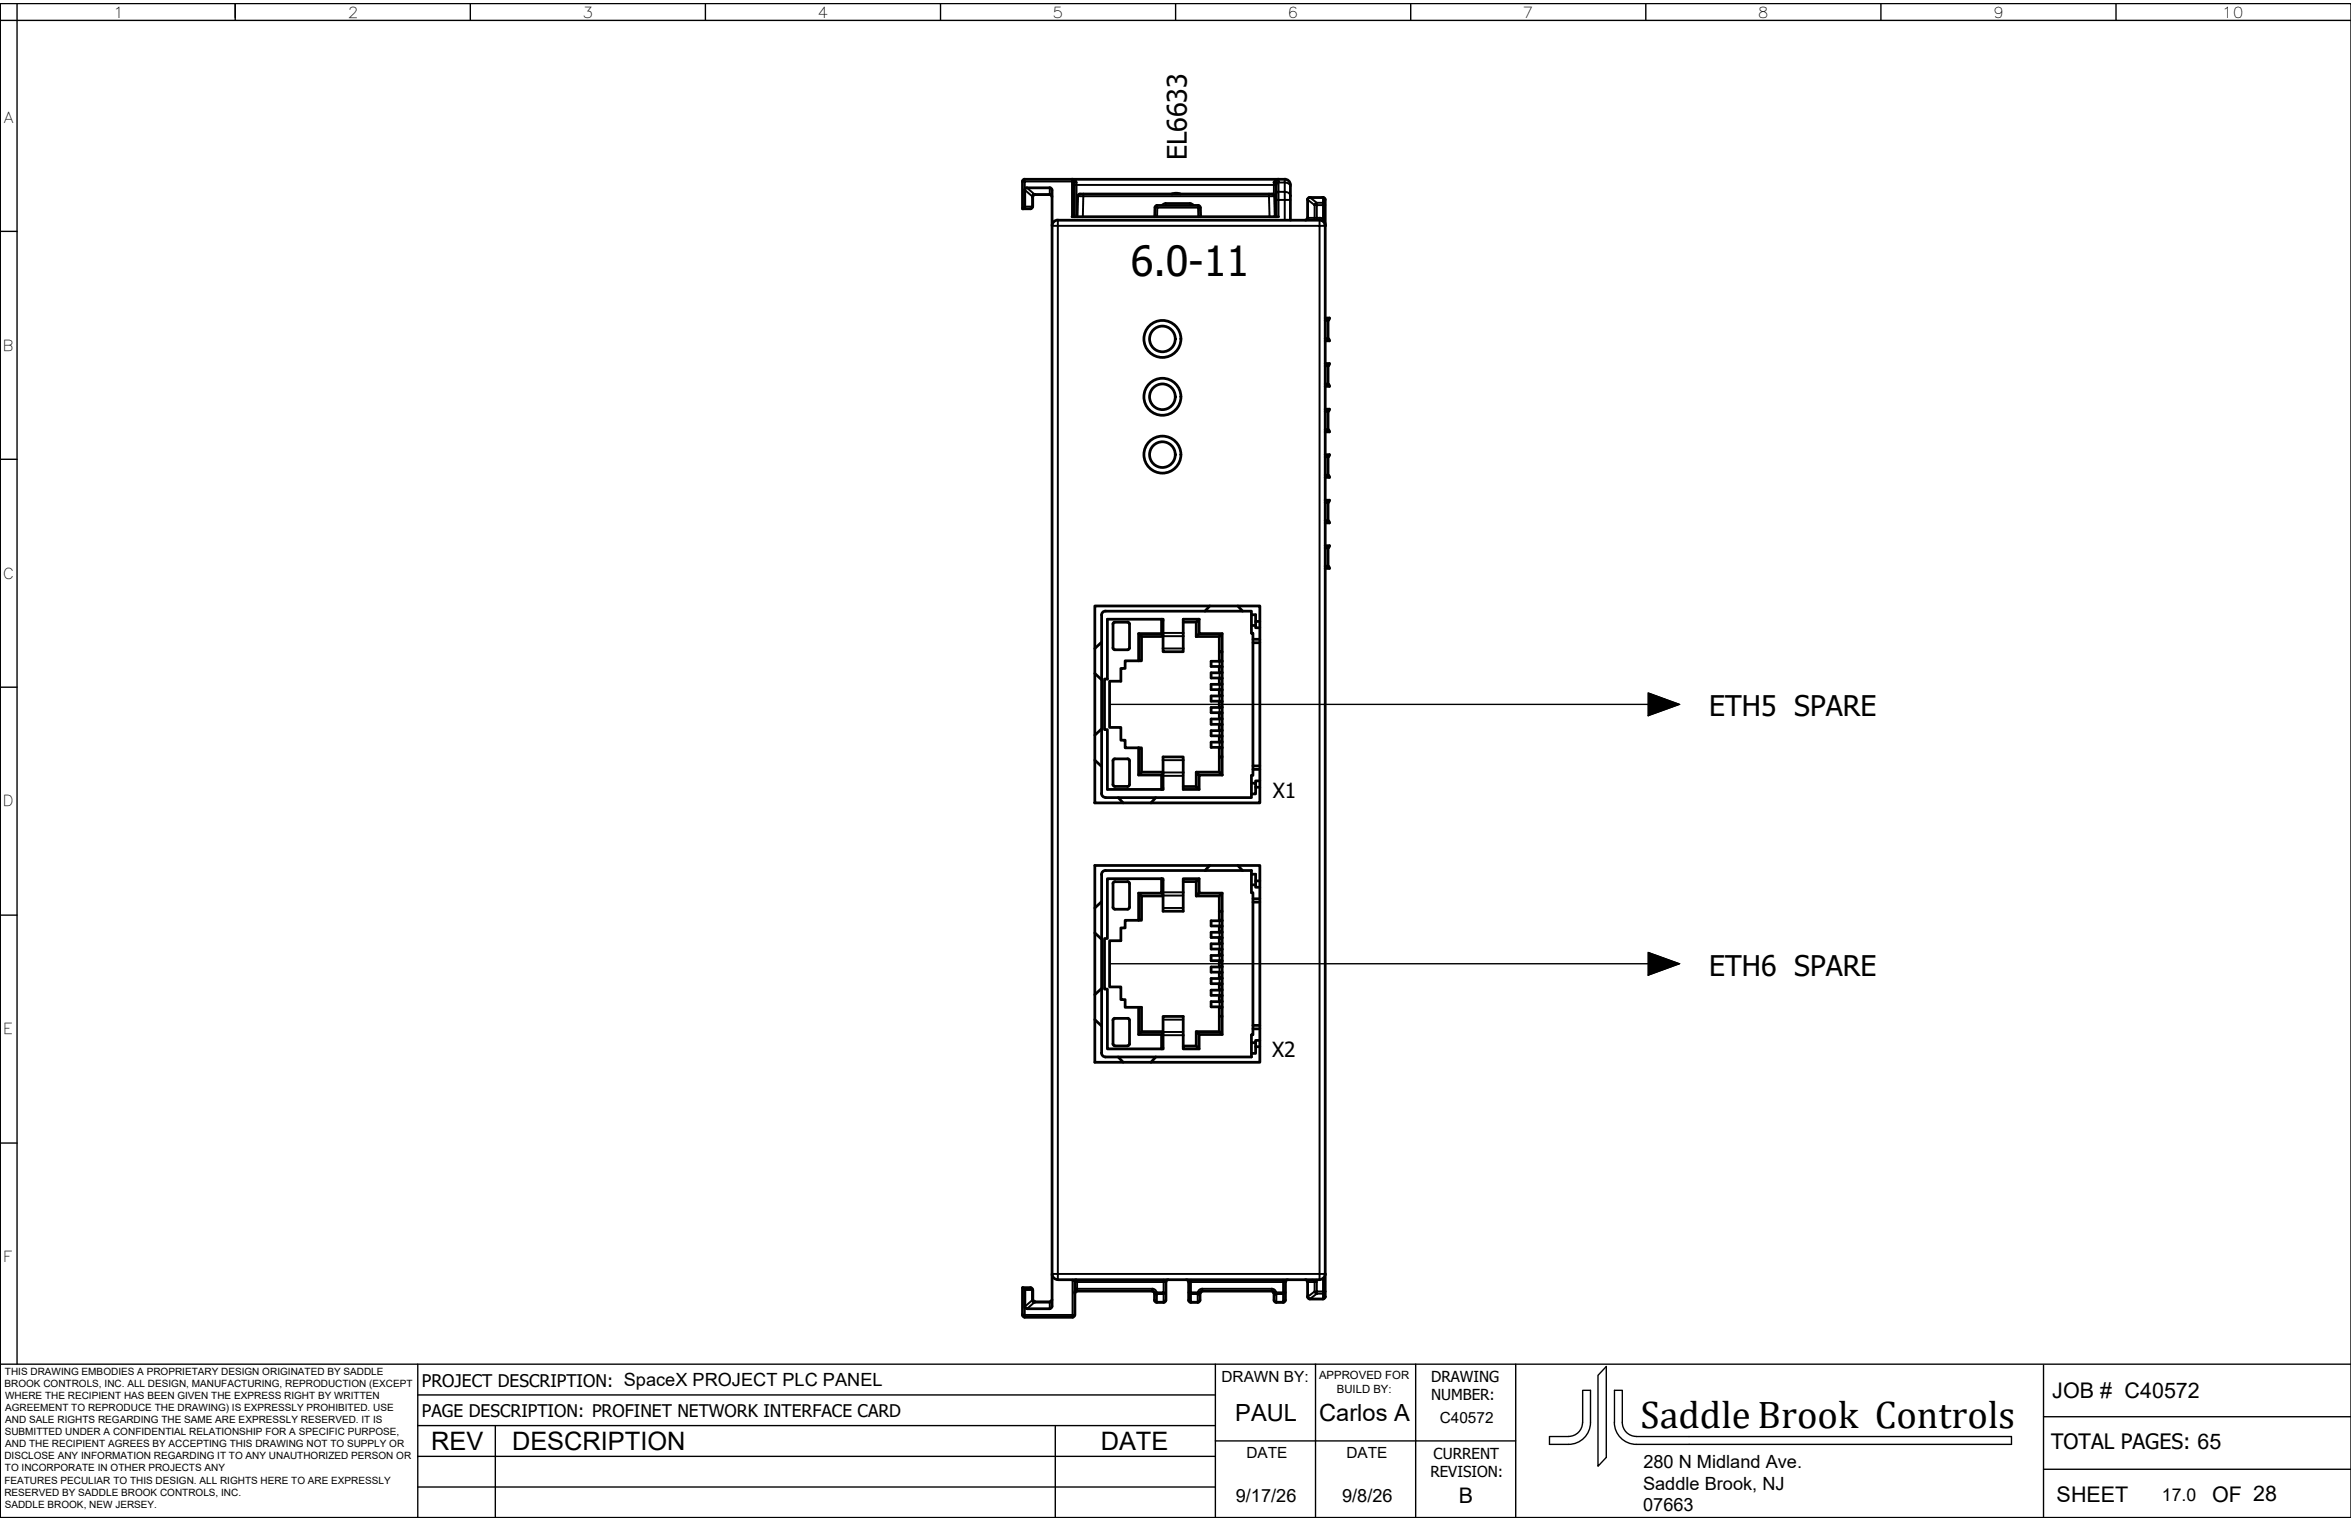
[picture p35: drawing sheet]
<svg xmlns="http://www.w3.org/2000/svg" width="432mm" height="279mm" viewBox="0 0 432 279" stroke-linecap="round" stroke-linejoin="round" font-family="sans-serif">
<defs><g id="words">
<text font-size="7.6" x="207.7" y="50.7">6.0-11</text>
<text font-size="7.1" x="301.3" y="262.4">Saddle Brook Controls</text>
<g font-size="5.2">
<text x="313.9" y="131.6">ETH5 SPARE</text>
<text x="313.9" y="179.2">ETH6 SPARE</text>
</g>
<text font-size="4.9" x="218" y="29.4" transform="rotate(-90 218 29.4)">EL6633</text>
<g font-size="4.7">
<text x="79.2" y="266.3">REV</text>
<text x="94" y="266.4">DESCRIPTION</text>
<text x="202.2" y="266.3">DATE</text>
</g>
<g font-size="4.3">
<text x="226.9" y="261.1">PAUL</text>
<text x="242.3" y="261.1">Carlos A</text>
</g>
<g font-size="4">
<text x="376.9" y="256.8">JOB # C40572</text>
<text x="377.7" y="275.9">SHEET</text>
<text x="406.3" y="275.9">OF 28</text>
</g>
<g font-size="3.9">
<text x="376.7" y="266.3">TOTAL PAGES: 65</text>
<text x="267.9" y="276.1">B</text>
</g>
<g font-size="3.8">
<text x="233.8" y="146.5">X1</text>
<text x="233.6" y="194.2">X2</text>
</g>
<g font-size="3.3">
<text x="301.8" y="269.6">280 N Midland Ave.</text>
<text x="227" y="275.9">9/17/26</text>
<text x="246.5" y="275.9">9/8/26</text>
<text x="301.8" y="273.6">Saddle Brook, NJ</text>
<text x="301.8" y="277.6">07663</text>
</g>
<g font-size="3.2">
<text x="77.5" y="254.8">PROJECT DESCRIPTION: SpaceX PROJECT PLC PANEL</text>
<text x="77.5" y="260.2">PAGE DESCRIPTION: PROFINET NETWORK INTERFACE CARD</text>
<text x="397.1" y="275.7">17.0</text>
</g>
<g font-size="2.8">
<text x="20.8" y="3.2">1</text>
<text x="63.9" y="3.2">2</text>
<text x="107" y="3.2">3</text>
<text x="150.2" y="3.2">4</text>
<text x="193.3" y="3.2">5</text>
<text x="236.5" y="3.2">6</text>
<text x="279.7" y="3.2">7</text>
<text x="322.9" y="3.2">8</text>
<text x="366" y="3.2">9</text>
<text x="408.1" y="3.2">10</text>
<text x=".7" y="22.5">A</text>
<text x=".5" y="64.4">B</text>
<text x=".5" y="106.3">C</text>
<text x=".5" y="148.1">D</text>
<text x=".6" y="190">E</text>
<text x=".6" y="231.9">F</text>
<text x="224.3" y="253.8">DRAWN BY:</text>
<text x="262.8" y="253.9">DRAWING</text>
<text x="262.8" y="257.2">NUMBER:</text>
<text x="264.4" y="261.4">C40572</text>
<text x="228.9" y="267.9">DATE</text>
<text x="247.3" y="267.9">DATE</text>
<text x="263.3" y="267.9">CURRENT</text>
<text x="262.7" y="271.4">REVISION:</text>
</g>
<g font-size="2.1">
<text x="242.3" y="253.3">APPROVED FOR</text>
<text x="245.5" y="255.8">BUILD BY:</text>
</g>
<g font-size="1.8">
<text x=".8" y="254.8">BROOK CONTROLS, INC. ALL DESIGN, MANUFACTURING, REPRODUCTION (EXCEPT</text>
<text x=".9" y="252.6">THIS DRAWING EMBODIES A PROPRIETARY DESIGN ORIGINATED BY SADDLE</text>
<text x=".9" y="257">WHERE THE RECIPIENT HAS BEEN GIVEN THE EXPRESS RIGHT BY WRITTEN</text>
<text x=".9" y="263.7">SUBMITTED UNDER A CONFIDENTIAL RELATIONSHIP FOR A SPECIFIC PURPOSE,</text>
<text x="1" y="259.2">AGREEMENT TO REPRODUCE THE DRAWING) IS EXPRESSLY PROHIBITED. USE</text>
<text x="1" y="261.4">AND SALE RIGHTS REGARDING THE SAME ARE EXPRESSLY RESERVED. IT IS</text>
<text x=".8" y="268.1">DISCLOSE ANY INFORMATION REGARDING IT TO ANY UNAUTHORIZED PERSON OR</text>
<text x="1" y="265.9">AND THE RECIPIENT AGREES BY ACCEPTING THIS DRAWING NOT TO SUPPLY OR</text>
<text x=".8" y="272.5">FEATURES PECULIAR TO THIS DESIGN. ALL RIGHTS HERE TO ARE EXPRESSLY</text>
<text x=".8" y="274.7">RESERVED BY SADDLE BROOK CONTROLS, INC.</text>
<text x=".9" y="270.3">TO INCORPORATE IN OTHER PROJECTS ANY</text>
<text x=".9" y="276.9">SADDLE BROOK, NEW JERSEY.</text>
</g>
</g></defs>
<!-- layer: WIRES -->
<path d="M0 .7v278.1" fill="none" stroke="#000" stroke-width=".25"/>
<!-- layer: 0 -->
<g fill="none" stroke="#000" stroke-width=".25">
<path d="M0 .7h431.8v278.1h-431.8zM0 3.7h431.8M3.1 .7v249.9M43.2 .7v3M86.4 .7v3M129.6 .7v3M172.7 .7v3M215.9 .7v3M259.1 .7v3M302.3 .7v3M345.5 .7v3M388.6 .7v3"/>
<path d="M0 42.5h3.1M0 84.4h3.1M0 126.2h3.1M203.8 129.4h98.9M302.7 127.3l5.8 2.1-5.8 2.1zM0 168.1h3.1M203.8 177h98.9M302.7 175l5.8 2-5.8 2.1zM0 210h3.1M0 250.6h431.8M76.7 250.6v28.2M76.7 256.2h146.5"/>
<path d="M223.2 250.6v28.2M241.6 250.6v28.2M260 250.6v28.2M278.4 250.6v28.2M295 251v16.7l-1.5 1.6v-16.7zM375.3 250.8v28M76.7 273.2h146.5M76.7 267.5h146.5M76.7 261.9h146.5M91 261.9v16.9M193.8 261.9v16.9M223.2 264.7h55.2"/>
<path d="M290.7 261.3a2.57 2.57 0 0 1-2.6 2.6h-3.5M290.7 261.3v-5.9h1.4v5.9a4 4 0 0 1-4 4h-3.5v-1.4M296.5 261.3a4 4 0 0 0 4 4h68.9v-1.4h-68.9a2.61 2.61 0 0 1-2.5-2.6v-5.9h-1.5v5.9M375.3 269.9h56.5M375.3 260.2h56.5"/>
</g>
<!-- layer: Sichtbar (ISO) -->
<g fill="none" stroke="#000" stroke-width=".51">
<path d="M187.9 38.4l-.1-5.1v-.2l.4-.2h47.8a1.08 1.08 0 0 1 1 1.4v6.1M187.9 38.4h1.4M188.2 34.9l.2-.4h.2h4.2l.4 .2v.2M188.2 34.9v3.1l-.3 .4M189.7 37.9l-.3 .4-.2 .1M190.1 35.8l-.3 .1-.1 .2v1.9M190.1 35.8h.1M190.1 35.8h2.7h.2l.2 .4M193.2 34.9v205.1l-.2 .3-.2 .1M196.9 32.9l.3 .2 .1 .2v6.5M197.8 39.8l.1-3.8 .2-.3 .3-.1h35.3l.2 .1 .2 .3 .1 3.8h-13.7M212.1 38.1v1.7"/>
<path d="M212.5 37.7l-.3 .2-.1 .2M212.6 37.7h7.4M215.2 35.6a2.44 2.44 0 0 1 1.6 0M220 37.7l.4 .2 .1 .2M220.5 38.1v1.7h-23.6M234.2 39.8h.6M234.4 33.3l-.4 .2M234.8 32.9l-.3 .2-.1 .2v6.5M240.6 36.3l-.4 .2v.2v3.3M240.6 36.3h2.4l.3 .2 .1 5M194.3 40.4a1.05 1.05 0 0 0-1.1 1.1M194.3 40.4h48.1"/>
<path d="M240.2 40l-.2 .4h-.3M242.3 40.4a1.05 1.05 0 0 1 1.1 1.1M243 40.2l.3 .5 .1 .8M243.4 41.5v196.7l-.2 .4h-.2h-2.4M243.4 58.4h.8l-.3 .4v3.4l.3 .4h-.8M243.4 58.8h.5M243.4 75.2h.8l-.3 .4v3.3l.3 .4h-.8M243.4 66.8h.8l-.3 .4v3.3l.3 .5h-.8M243.4 75.6h.5M243.4 78.9h.5M243.4 67.2h.5M243.4 70.5h.5"/>
<path d="M243.4 62.2h.5M243.4 91.9h.8l-.3 .4v3.3l.3 .5h-.8M243.4 83.5h.8l-.3 .4v3.4l.3 .4h-.8M243.4 92.3h.5M243.4 95.6h.5M243.4 83.9h.5M243.4 87.3h.5M201.1 111.3h30.3v36.2h-30.3zM202.3 113v32.8M202.3 118l-1.2 1.1M203.1 112.2a.75 .75 0 0 0-.8 .8M203.1 112.3h26.7v4h.3v26.2h-.3v4h-26.7"/>
<path d="M204.4 114.6v4.4l.4 .4M204.8 114.3l-.4 .3M204.8 119.4h2.3M204.8 114.3h2.3M207.1 114.3l.4 .3M207.5 114.6v4.4l-.4 .4M209.1 116.4v5h.6v-4.5M213.6 116.7l-.3-.3h-4.2l.6 .5h3.9M213.6 114l-.3-.3v2.7M217.3 114.3h2.4M219.7 116.9h4.2M220.2 113.7h-2.9v6h-3.7v-6h-10.2v11h-.5v9.3h.5v11h10.2v-6h3.7v6h2.9v-2.6h4.3"/>
<path d="M220.2 113.7v2.7h4.3v26M220.2 113.7l-.5 .6v2.6M220.2 116.4l-.5 .5M222.2 111.3l-.9 1M223.9 119.7v1.8M224.5 116.4l-.6 .5v2.8h.6M227.4 111.3l.8 1M229.8 112.9h.8v2.4h.8M229.8 114.9h.8M230.1 118.1h1.3M230.1 117.4h1.3M230.6 114.2h.8"/>
<path d="M243.4 100.2h.8l-.3 .5v3.3l.3 .4h-.8M243.4 104h.5M243.4 100.7h.5M201.1 123.7l1.2 1.2M201.1 139.6l1.2 1.2M202.3 133.9l-1.2 1.1M204.8 139.4l-.3 .2-.1 .1v4.4l.4 .4M204.8 139.4h2.3M207.1 139.4l.3 .2 .1 .1v4.4l-.4 .4M209.1 137.4v5l.6-.6h3.9M209.1 137.4h.6v4.4M209.1 121.4h-2.4v1.4h-.8v2.3h-2.1v8.5h2.1v2.4h.8v1.4h2.4"/>
<path d="M223.9 122.4v1.2M223.9 124.5v1.2M223.9 126.7v1.1M223.9 128.8v1.2M223.9 130.9v1.2M223.9 133.1v1.1M223.9 135.2v1.1M223.9 137.3v1.7M223.9 131h.6M223.9 133.1h.6M223.9 132h.6M223.9 129.9h.6"/>
<path d="M223.9 126.7h.6M223.9 128.9h.6M223.9 127.8h.6M223.9 125.6h.6M223.9 124.6h.6M223.9 123.5h.6M223.9 121.4h.6M223.9 135.3h.6M223.9 134.1h.6M223.9 137.4h.6M223.9 136.2h.6M223.9 122.5h.6"/>
<path d="M224.5 132.1h-2.1v1h2.1M224.5 130h-2.1v.9h2.1M224.5 127.8h-2.1v1h2.1M224.5 125.7h-2.1v1h2.1M224.5 123.6h-2.1v.9h2.1M224.5 121.5h-2.1v.9h2.1M224.5 139h-.6v2.8M224.5 136.3h-2.1v1h2.1M224.5 134.2h-2.1v1h2.1M201.1 159h30.3v36.1h-30.3zM202.3 145.7a.75 .75 0 0 0 .8 .8M203.1 159.9a.75 .75 0 0 0-.8 .7"/>
<path d="M203.1 159.9h26.7v4.1h.3v26.1h-.3v4.1h-26.7M204.8 144.5h2.3M205.4 146.5l.9 1M212.3 146.5l-.9 1M213.3 142.4v2.6l.3-.2M213.6 142.1l-.3 .3h-4.2M217.3 144.5h2.4l.5 .5M219.7 141.8h4.2M220.2 142.4l-.5-.6v2.7M222.2 159l-.9 .9M223.9 141.8l.6 .6M227.4 159l.8 .9"/>
<path d="M229.8 143.9h.8v1.9h-.8M230.1 140.7h1.3M230.1 141.3h1.3M230.6 144.6h.8M231.4 143.4h-.8v.5M201.1 171.4l1.2 1.1M202.3 165.6l-1.2 1.2M202.3 160.7v32.7M203.4 161.4h10.2v6h3.7v-6h2.9v2.7h4.3v25.9h-4.3v2.7h-2.9v-6h-3.7v6h-10.2v-11h-.5v-9.3h.5zM204.8 161.9l-.3 .2-.1 .2v4.4l.4 .3M204.8 167h2.3M204.8 162h2.3"/>
<path d="M207.1 161.9l.3 .2 .1 .2v4.4l-.4 .3M209.1 164.1l.6 .5M213.3 164.1l.3 .2M213.6 161.7l-.3-.3v2.7h-4.2v5h-2.4v1.4h-.8v2.3h-2.1v8.5h2.1v2.3h.8v1.4h3v4.5h3.9M213.6 164.6h-3.9v4.5h-.6M219.7 161.9v2.7l.5-.5M220.2 161.4l-.5 .5h-2.4M223.9 167.4v1.7h.6M223.9 167.4h.6M223.9 173.3h.6M223.9 177.5h.6M223.9 164.6v2.8"/>
<path d="M223.9 169.1h.1M223.9 170.1v.1M223.9 171.2v.1M223.9 172.2v.1M223.9 173.3v.1M223.9 174.3v.1M223.9 175.4v.1M223.9 176.5h.1M223.9 177.5v.1M223.9 178.6v.1M223.9 179.7h.1M224.5 169.1h-2.1v1h2.1"/>
<path d="M224.5 171.3h-2.1v.9h2.1M224.5 173.4h-2.1v.9h2.1M224.5 175.5h-2.1v1h2.1M224.5 177.6h-2.1v1h2.1M224.5 179.7h-2.1v1h2.1M224.5 170.2h-.6v1h.6M224.5 174.4h-.6v1h.6M224.5 172.3h-.6v1M224.5 178.7h-.6v1h.6M224.5 176.5h-.6v1M224.5 164.1l-.6 .5h-4.2M229.8 162.5h.8"/>
<path d="M229.8 160.6h.8v1.9M230.1 165.1h1.3M230.1 165.7h1.3M230.6 162.5v.5h.8M230.6 161.8h.8M201.1 187.3l1.2 1.2M202.3 193.4a.75 .75 0 0 0 .8 .8M202.3 181.6l-1.2 1.1M204.4 187.4v4.4l.4 .3M204.8 187l-.4 .4M204.8 187.1h2.3M204.8 192.1h2.3"/>
<path d="M205.4 194.2l.9 .9M207.1 187l.4 .4M207.5 187.4v4.4l-.4 .3M209.1 185v5h4.2M209.7 189.5l-.6 .5M212.3 194.2l-.9 .9M213.6 189.8l-.3 .2v2.7l.3-.3M219.7 189.5v2.7h-2.4M219.7 192.2l.5 .5M223.9 189.5h-4.2l.5 .5M223.9 186.7h.6M223.9 181.8h.6"/>
<path d="M223.9 180.7v.1M223.9 181.8v.1M223.9 182.8v.1M223.9 183.9v.1M223.9 185h.1M223.9 189.5l.6 .5M224.5 181.9h-2.1v.9h2.1M224.5 184h-2.1v1h2.1M224.5 182.9h-.6v1h.6M224.5 180.8h-.6v1M224.5 185h-.6v4.5M230.1 189h1.3"/>
<path d="M230.1 188.4h1.3M230.6 191.5v2h-.8M230.6 192.3h.8M231.4 191.1h-.8v.4h-.8M187.9 236.5l-.1 5.1M187.9 236.5l.2 .1 .1 .4M187.9 236.5h1.3a.42 .42 0 0 1 .5 .5M188.2 237v3l.2 .3 .2 .1M189.7 237v1.7l.1 .3 .3 .1M190.1 239.1h.1M193.2 238.7l-.2 .4h-.2h-2.7M193.2 234a1.05 1.05 0 0 0 1.1 1.1"/>
<path d="M194.3 235.1h48.1M197.5 237l-.1 .6M197.5 237.3l.3-.1h13.8l.4 .3v1.3M197.5 237.3l-.1 .3M197.6 235.1l-.2 .2v6.3M211.9 237.3l.1 .3v-.1M212 237.4h.1M212 238.8l.1 .2 .4 .2h1.2M214.1 238.8l-.2 .4h-.2M214.6 235.1l-.4 .2-.1 .2v3.3M217.9 235.1h.2l.2 .4v3.3M218.3 238.8l.2 .4h.2h1.3h.2l.2-.4"/>
<path d="M220.4 237.6v1.2M220.5 237.4l-.1 .2M220.5 237.3l-.1 .2M220.8 237.2h12.8l.3 .1 .1 .3M220.8 237.2l-.3 .1-.1 .3M233.9 237.3l.1 .3M233.9 237.4h.1M234 237.5v.1M234 237.6v1.2M234 238.8l.1 .2 .3 .2h1.3M236.1 238.8l-.1 .2-.3 .2M236.5 235.1l-.4 .2v.2v3.3"/>
<path d="M239.7 235.1h.3l.2 .4v2.7l.2 .4h.2M243.4 234a1.05 1.05 0 0 1-1.1 1.1M187.8 241.5v.3l.4 .2M188.2 242h8.8M188.6 240.4h4.2M197.4 241.5l-.2 .4-.2 .1"/>
<circle cx="213.5" cy="72.9" r="3.4"/>
<circle cx="213.5" cy="62.3" r="3.4"/>
<circle cx="213.5" cy="62.3" r="2.36"/>
<circle cx="213.5" cy="72.9" r="2.36"/>
<circle cx="213.5" cy="83.5" r="3.4"/>
<circle cx="213.5" cy="83.5" r="2.36"/>
</g>
<!-- layer: Sichtbar schmal (ISO) -->
<g fill="none" stroke="#000" stroke-width=".36">
<path d="M188.2 32.9v.4h-.4M188.2 38h1.5M188.6 34.5l1.4 1.2a.34 .34 0 0 0-.4 .4l-1.4-1.2v-1.6h8.7v6.5M189.6 37.9l-.2 .4-.2 .1M189.6 36.2v1.8M189.6 36.2h.1M189.7 36.1h-.1v.1M190 35.7h.1M190.1 35.7h-.1M190.1 35.7h2.7h.2l.2 .5M190.1 35.7v.1M192.8 34.5v1.3"/>
<path d="M196.9 32.9a.72 .72 0 0 1 .8 .6l-.8-.2zM197.7 33.5v.5h-.4M199 35.6v.4h-1.1M212.1 38.1h.4M212.6 37.7v.4M214.1 37.3l-.3 .1-.4 .3M214.1 37.3h4.4v.4M214.1 37.3v.4M218.5 37.3l.3 .1 .5 .3M220 38.1h-7.4l-.1 1.7M220 38.1l.1 1.7M220 37.7v.4"/>
<path d="M220.5 38.1h-.5M233.1 36h-34.1l-.1 3.8M233.1 36l.1 3.8M233.1 35.6v.4M234.1 36h-1M234.4 33.8l.4-.3v1.7h1.2v-1.7a.93 .93 0 0 1 1 .8M234.4 35.5l.4-.3v1.5h-.4M234.4 34h-36.7v5.8M236 32.9v.6h-1.2v-.6a.74 .74 0 0 0-.8 .6v2.3M237 36.7h-1v3.7M237 36a.93 .93 0 0 0-1-.8v1.5h-1.2v3.1M240.2 36.7h.1"/>
<path d="M240.2 36.7l1.2 1v2.3h-1.2zM240.6 36.3h.1M240.6 36.3l-.4 .2v.2M240.6 36.3l-.3 .2-.1 .2M240.6 36.3h2.4v1h-1.1zM241.4 37.7l.1-.2 .3-.2 .1 .4h-.5M243 36.3h.2l.2 .4M243.4 37.7h-.4v2.5l-.2 .4M243.4 37.7l-.1-.2-.3-.2v.4h-1.1v2.3h.5v1.5h1M194.3 41.5h48.1v192.5h-48.1zM194.3 40.4v1.1h-1.1M240.2 40h.1"/>
<path d="M240.2 40l-.2 .4h-.3M241.4 40l-.2 .4h-.2M241.4 40h.5v.4M242.3 40l.7 .1M243.9 58.8v3.4l.2 .4M244.1 58.4l-.2 .4M243.9 78.9l.2 .4M243.9 67.2v3.3l.2 .5M244.1 75.2l-.2 .4v3.3M244.1 66.8l-.2 .4M243.9 95.6l.2 .4M243.9 87.3l.2 .4"/>
<path d="M244.1 91.9l-.2 .4v3.3M244.1 83.5l-.2 .4v3.4M213.6 119.1h3.7M213.6 116.9h3.7M213.6 116.3h3.7M243.9 104l.2 .4M244.1 100.2l-.2 .5v3.3M213.6 139.6h3.7M224 121.5v.9M224 123.6v.9M224 125.7v1M224 127.8v1"/>
<path d="M224 130v.9M224 132.1v1M224 134.2v1M224 136.3v1M213.6 141.9h3.7M213.6 142.5h3.7M213.6 163.9h3.7M213.6 164.5h3.7M213.6 166.8h3.7M224 169.1v1M224 171.3v.9M224 173.4v.9"/>
<path d="M224 175.5v1M224 177.6v1M224 179.7v1M213.6 190.2h3.7M213.6 189.6h3.7M213.6 187.3h3.7M224 181.9v.9M224 184v1M188.2 236.9v4.7h-.4M188.2 237h1.4v1.7M189.2 236.5l.3 .2 .1 .3M189.6 238.7h.1l-.1 .1"/>
<path d="M189.6 237h.1M189.6 238.7v.1M190 239.2h.1M190 239.2a.31 .31 0 0 1-.3 0 .31 .31 0 0 1-.1-.4l-1.4 1.2M190 239.2l-1.4 1.2M190.1 239.1l-.1 .1M190.1 239.1v.1h2.7v1.2M193.2 238.7l-.2 .5-.2-.1M193.2 234h1.1M194.3 234v1.1M197 235.3v6.7M197 235.1v.2"/>
<path d="M197.5 237l.3-.3v.5M197.6 235.1l.2 .4-.4-.2h-.4M211.6 236.7a.84 .84 0 0 1 .8 .7M211.6 236.7h-13.8v-1.2h15.9v1.9h-1.3M211.6 236.7v.5M212 237.6l.5 .2M212.4 237.7v.2M212.4 237.4v.3h1.3v1.4h-1.2l-.5-.3M212.4 237.4l-.4 .1 .4 .2M212.5 237.9v1.3M213.7 235.1v.4h.4M213.7 239.1v.1"/>
<path d="M214.1 238.8l-.4 .3M214.1 237.4l-.4 .3M214.1 237.4h-.4v.3M218.3 238.8l.4 .4M218.3 235.5h.4v1.9h1.3M218.7 237.7l-.4-.3h.4v.3M218.7 235.1v.4h17v-.4M220 237.4l.4 .1-.4 .2v.2M220 237.4v.3h-1.3v1.4h1.3v-1.2M220.4 238.8l-.4 .3v.1M220.4 237.6l-.4 .2M220.8 236.7a.84 .84 0 0 0-.8 .7"/>
<path d="M220.8 236.7h12.8M220.8 236.7v.5M233.6 236.7a.84 .84 0 0 1 .8 .7M233.6 236.7v.5M234 237.6l.4 .2M234.4 237.4v.3h1.3v1.4h-1.3l-.4-.3M234.4 237.4l-.4 .1 .4 .2v.2M234.4 237.4h1.3v.3M234.4 237.9v1.3M235.7 239.1v.1M236.1 237.4l-.4 .3M236.1 238.8l-.4 .3"/>
<path d="M236.1 235.5h-.4v1.9h.4M239.7 235.1h.3l.2 .4M240.2 238.2l.2 .4h.2M240.2 235.5h.1M240.2 238.2h.1M240.2 238.2l.1 .2 .3 .2M240.2 235.5h1.2v1.7l-1.2 1zM240.6 238.6h.1M240.6 238.6l1.3-1h1.1v1zM241 235.1h.2l.2 .4M241.4 237.2h.5v.4h-.3zM241.4 235.5h.5"/>
<path d="M241.7 235.1l.2 .4M243 234.9v2.3h-1.1v-1.7M243.4 234h-1v1.1M243.4 238.2l-.1 .2-.3 .2M243.4 237.2l-.2 .4h-.2v-.4h.4M197.4 241.6h-9.2v.4"/>
</g>
<g fill="#000">
<circle cx="240.2" cy="36.7" r=".18"/>
<circle cx="240.2" cy="238.2" r=".18"/>
</g>
<!-- layer: 0 -->
<path d="M302.7 127.3l5.8 2.1-5.8 2.1zM302.7 175l5.8 2-5.8 2.1z" fill="#000" stroke="#000" stroke-width=".18"/>
<use href="#words"/>
</svg>
